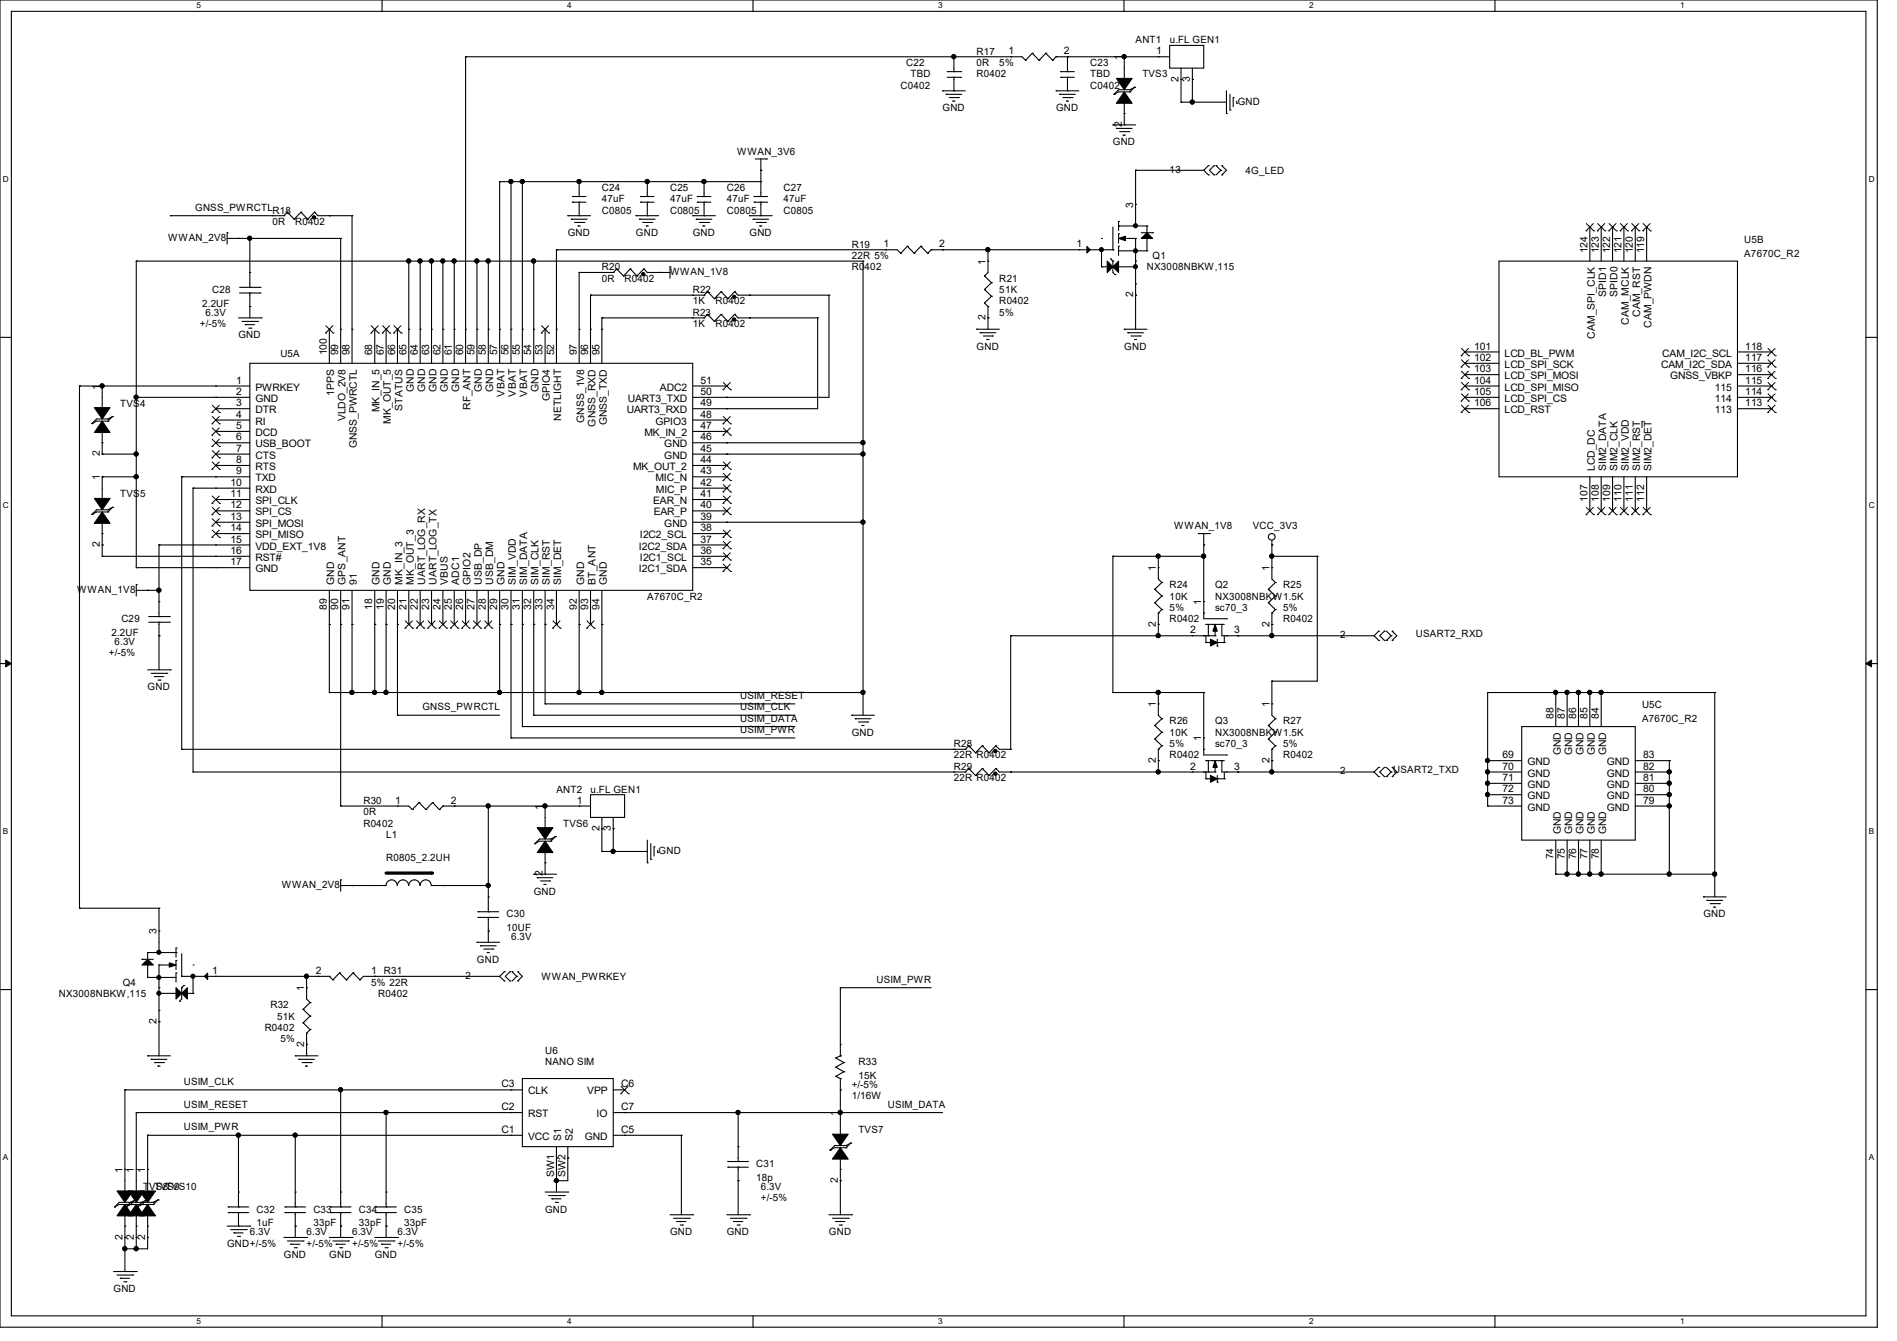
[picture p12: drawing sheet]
<svg xmlns="http://www.w3.org/2000/svg" width="297mm" height="210mm" viewBox="0 0 297 210" stroke-linecap="round" stroke-linejoin="round" font-family="sans-serif">
<defs><g id="words">
<g font-size="1.6">
<text x="141.9" y="10.3">C22</text>
<text x="152.9" y="8.6">R17</text>
<text x="152.9" y="10.3">0R</text>
<text x="156.5" y="10.3">5%</text>
<text x="157.9" y="8.5">1</text>
<text x="166.6" y="8.5">2</text>
<text x="170.7" y="10.3">C23</text>
<text x="175.6" y="9.4" transform="rotate(-90 175.6 9.4)">1</text>
<text x="177.8" y="6.8">ANT1</text>
<text x="181" y="8.5">1</text>
<text x="183.1" y="6.8">u.FL GEN1</text>
<text x="141" y="13.9">C0402</text>
<text x="142.6" y="12.1">TBD</text>
<text x="147.6" y="17.4">GND</text>
<text x="152.9" y="12.1">R0402</text>
<text x="165.4" y="17.4">GND</text>
<text x="170.7" y="12.1">TBD</text>
<text x="170.7" y="13.9">C0402</text>
<text x="178.9" y="12.1">TVS3</text>
<text x="184.5" y="12.8" transform="rotate(-90 184.5 12.8)">2</text>
<text x="186.3" y="12.8" transform="rotate(-90 186.3 12.8)">3</text>
<text x="193.8" y="16.4">GND</text>
<text x="174.2" y="22.8">GND</text>
<text x="175.6" y="19.9" transform="rotate(-90 175.6 19.9)">2</text>
<text x="94.2" y="29.9">C24</text>
<text x="104.9" y="29.9">C25</text>
<text x="113.8" y="29.9">C26</text>
<text x="115.4" y="24.2">WWAN_3V6</text>
<text x="122.7" y="29.9">C27</text>
<text x="183.1" y="27.1">13</text>
<text x="195" y="27.2">4G_LED</text>
<text x="30.6" y="33">GNSS_PWRCTL</text>
<text x="42.7" y="33.4">R18</text>
<text x="42.7" y="35.2">0R</text>
<text x="46.2" y="35.2">R0402</text>
<text x="94.2" y="31.7">47uF</text>
<text x="94.2" y="33.4">C0805</text>
<text x="104.9" y="31.7">47uF</text>
<text x="104.9" y="33.4">C0805</text>
<text x="113.8" y="31.7">47uF</text>
<text x="113.8" y="33.4">C0805</text>
<text x="122.7" y="31.7">47uF</text>
<text x="122.7" y="33.4">C0805</text>
<text x="177.4" y="32.6" transform="rotate(-90 177.4 32.6)">3</text>
<text x="26.3" y="37.7">WWAN_2V8</text>
<text x="88.9" y="37">GND</text>
<text x="99.6" y="37">GND</text>
<text x="108.5" y="37">GND</text>
<text x="117.3" y="37">GND</text>
<text x="133.3" y="38.8">R19</text>
<text x="133.3" y="40.6">22R 5%</text>
<text x="138.3" y="38.7">1</text>
<text x="147" y="38.7">2</text>
<text x="154.3" y="41.4" transform="rotate(-90 154.3 41.4)">1</text>
<text x="168.6" y="38.7">1</text>
<text x="180.5" y="40.6">Q1</text>
<text x="248.5" y="39.7" transform="rotate(-90 248.5 39.7)">124</text>
<text x="250.3" y="39.7" transform="rotate(-90 250.3 39.7)">123</text>
<text x="252.1" y="39.7" transform="rotate(-90 252.1 39.7)">122</text>
<text x="253.9" y="39.7" transform="rotate(-90 253.9 39.7)">121</text>
<text x="255.7" y="39.7" transform="rotate(-90 255.7 39.7)">120</text>
<text x="257.4" y="39.7" transform="rotate(-90 257.4 39.7)">119</text>
<text x="273.1" y="38.1">U5B</text>
<text x="273.1" y="40.2">A7670C_R2</text>
<text x="33.2" y="45.9">C28</text>
<text x="94.2" y="42.3">R20</text>
<text x="94.2" y="44.1">0R</text>
<text x="97.8" y="44.1">R0402</text>
<text x="104.9" y="43.1">WWAN_1V8</text>
<text x="108.5" y="45.9">R22</text>
<text x="108.5" y="47.7">1K</text>
<text x="112" y="47.7">R0402</text>
<text x="133.3" y="42.3">R0402</text>
<text x="156.5" y="44.1">R21</text>
<text x="156.5" y="45.9">51K</text>
<text x="156.5" y="47.7">R0402</text>
<text x="177.4" y="46.6" transform="rotate(-90 177.4 46.6)">2</text>
<text x="179.6" y="42.3">NX3008NBKW,115</text>
<text x="251.5" y="46.5" transform="rotate(-90 251.5 46.5)">SPID1</text>
<text x="253.2" y="46.5" transform="rotate(-90 253.2 46.5)">SPID0</text>
<text x="31.3" y="51.2">+/-5%</text>
<text x="31.7" y="48">2.2UF</text>
<text x="32.2" y="49.4">6.3V</text>
<text x="37.3" y="53">GND</text>
<text x="108.5" y="49.4">R23</text>
<text x="108.5" y="51.2">1K</text>
<text x="112" y="51.2">R0402</text>
<text x="154.3" y="50.1" transform="rotate(-90 154.3 50.1)">2</text>
<text x="156.5" y="49.4">5%</text>
<text x="249.7" y="53" transform="rotate(-90 249.7 53)">CAM_SPI_CLK</text>
<text x="255" y="50.8" transform="rotate(-90 255 50.8)">CAM_MCLK</text>
<text x="256.8" y="49.6" transform="rotate(-90 256.8 49.6)">CAM_RST</text>
<text x="258.6" y="51.3" transform="rotate(-90 258.6 51.3)">CAM_PWDN</text>
<text x="43.9" y="55.8">U5A</text>
<text x="51.2" y="55.7" transform="rotate(-90 51.2 55.7)">100</text>
<text x="53" y="55.7" transform="rotate(-90 53 55.7)">99</text>
<text x="54.7" y="55.7" transform="rotate(-90 54.7 55.7)">98</text>
<text x="58.3" y="55.7" transform="rotate(-90 58.3 55.7)">68</text>
<text x="60.1" y="55.7" transform="rotate(-90 60.1 55.7)">67</text>
<text x="61.8" y="55.7" transform="rotate(-90 61.8 55.7)">66</text>
<text x="63.6" y="55.7" transform="rotate(-90 63.6 55.7)">65</text>
<text x="65.4" y="55.7" transform="rotate(-90 65.4 55.7)">64</text>
<text x="67.2" y="55.7" transform="rotate(-90 67.2 55.7)">63</text>
<text x="69" y="55.7" transform="rotate(-90 69 55.7)">62</text>
<text x="70.7" y="55.7" transform="rotate(-90 70.7 55.7)">61</text>
<text x="72.5" y="55.7" transform="rotate(-90 72.5 55.7)">60</text>
<text x="74.3" y="55.7" transform="rotate(-90 74.3 55.7)">59</text>
<text x="76.1" y="55.7" transform="rotate(-90 76.1 55.7)">58</text>
<text x="77.9" y="55.7" transform="rotate(-90 77.9 55.7)">57</text>
<text x="79.6" y="55.7" transform="rotate(-90 79.6 55.7)">56</text>
<text x="81.4" y="55.7" transform="rotate(-90 81.4 55.7)">55</text>
<text x="83.2" y="55.7" transform="rotate(-90 83.2 55.7)">54</text>
<text x="85" y="55.7" transform="rotate(-90 85 55.7)">53</text>
<text x="86.7" y="55.7" transform="rotate(-90 86.7 55.7)">52</text>
<text x="90.3" y="55.7" transform="rotate(-90 90.3 55.7)">97</text>
<text x="92.1" y="55.7" transform="rotate(-90 92.1 55.7)">96</text>
<text x="93.9" y="55.7" transform="rotate(-90 93.9 55.7)">95</text>
<text x="152.9" y="54.8">GND</text>
<text x="176" y="54.8">GND</text>
<text x="230.8" y="54.7">101</text>
<text x="230.8" y="56.5">102</text>
<text x="230.8" y="58.3">103</text>
<text x="235.6" y="55.8">LCD_BL_PWM</text>
<text x="235.6" y="57.6">LCD_SPI_SCK</text>
<text x="235.6" y="59.4">LCD_SPI_MOSI</text>
<text x="260.1" y="57.6">CAM_I2C_SDA</text>
<text x="260.3" y="55.8">CAM_I2C_SCL</text>
<text x="261.5" y="59.4">GNSS_VBKP</text>
<text x="273.3" y="58.3">116</text>
<text x="273.3" y="56.5">117</text>
<text x="273.3" y="54.7">118</text>
<text x="15.6" y="61" transform="rotate(-90 15.6 61)">1</text>
<text x="18.8" y="63.7">TVS4</text>
<text x="37" y="60.1">1</text>
<text x="37" y="61.8">2</text>
<text x="37" y="63.6">3</text>
<text x="37" y="65.4">4</text>
<text x="40" y="61.2">PWRKEY</text>
<text x="40" y="63">GND</text>
<text x="40" y="64.7">DTR</text>
<text x="52.3" y="62" transform="rotate(-90 52.3 62)">1PPS</text>
<text x="54.1" y="66" transform="rotate(-90 54.1 66)">VLDO_2V8</text>
<text x="59.4" y="64.6" transform="rotate(-90 59.4 64.6)">MK_IN_5</text>
<text x="63" y="64.3" transform="rotate(-90 63 64.3)">STATUS</text>
<text x="64.8" y="61.4" transform="rotate(-90 64.8 61.4)">GND</text>
<text x="66.5" y="61.4" transform="rotate(-90 66.5 61.4)">GND</text>
<text x="68.3" y="61.4" transform="rotate(-90 68.3 61.4)">GND</text>
<text x="70.1" y="61.4" transform="rotate(-90 70.1 61.4)">GND</text>
<text x="71.9" y="61.4" transform="rotate(-90 71.9 61.4)">GND</text>
<text x="73.7" y="64.2" transform="rotate(-90 73.7 64.2)">RF_ANT</text>
<text x="75.4" y="61.4" transform="rotate(-90 75.4 61.4)">GND</text>
<text x="77.2" y="61.4" transform="rotate(-90 77.2 61.4)">GND</text>
<text x="79" y="62.1" transform="rotate(-90 79 62.1)">VBAT</text>
<text x="80.8" y="62.1" transform="rotate(-90 80.8 62.1)">VBAT</text>
<text x="82.6" y="62.1" transform="rotate(-90 82.6 62.1)">VBAT</text>
<text x="84.3" y="61.4" transform="rotate(-90 84.3 61.4)">GND</text>
<text x="86.1" y="62.8" transform="rotate(-90 86.1 62.8)">GPIO4</text>
<text x="87.9" y="65.9" transform="rotate(-90 87.9 65.9)">NETLIGHT</text>
<text x="98.1" y="64.7">UART3_RXD</text>
<text x="98.3" y="63">UART3_TXD</text>
<text x="103.3" y="61.2">ADC2</text>
<text x="109.7" y="65.4">48</text>
<text x="109.7" y="63.6">49</text>
<text x="109.7" y="61.8">50</text>
<text x="109.7" y="60.1">51</text>
<text x="230.8" y="60.1">104</text>
<text x="230.8" y="61.8">105</text>
<text x="230.8" y="63.6">106</text>
<text x="235.6" y="61.2">LCD_SPI_MISO</text>
<text x="235.6" y="63">LCD_SPI_CS</text>
<text x="235.6" y="64.7">LCD_RST</text>
<text x="268.5" y="64.7">113</text>
<text x="268.5" y="63">114</text>
<text x="268.5" y="61.2">115</text>
<text x="273.3" y="63.6">113</text>
<text x="273.3" y="61.8">114</text>
<text x="273.3" y="60.1">115</text>
<text x="15.6" y="71.5" transform="rotate(-90 15.6 71.5)">2</text>
<text x="37" y="67.2">5</text>
<text x="37" y="69">6</text>
<text x="37" y="70.7">7</text>
<text x="40" y="66.5">RI</text>
<text x="40" y="68.3">DCD</text>
<text x="40" y="70.1">USB_BOOT</text>
<text x="40" y="71.8">CTS</text>
<text x="55.9" y="70.2" transform="rotate(-90 55.9 70.2)">GNSS_PWRCTL</text>
<text x="61.2" y="66.4" transform="rotate(-90 61.2 66.4)">MK_OUT_5</text>
<text x="91.4" y="66.2" transform="rotate(-90 91.4 66.2)">GNSS_1V8</text>
<text x="93.2" y="66.8" transform="rotate(-90 93.2 66.8)">GNSS_RXD</text>
<text x="95" y="66.6" transform="rotate(-90 95 66.6)">GNSS_TXD</text>
<text x="100.9" y="68.3">MK_IN_2</text>
<text x="102.6" y="66.5">GPIO3</text>
<text x="104" y="71.8">GND</text>
<text x="104" y="70.1">GND</text>
<text x="109.7" y="70.7">45</text>
<text x="109.7" y="69">46</text>
<text x="109.7" y="67.2">47</text>
<text x="15.6" y="75.2" transform="rotate(-90 15.6 75.2)">1</text>
<text x="18.8" y="77.9">TVS5</text>
<text x="36.1" y="76.1">10</text>
<text x="36.1" y="77.9">11</text>
<text x="37" y="72.5">8</text>
<text x="37" y="74.3">9</text>
<text x="40" y="73.6">RTS</text>
<text x="40" y="75.4">TXD</text>
<text x="40" y="77.2">RXD</text>
<text x="99.1" y="73.6">MK_OUT_2</text>
<text x="102.6" y="75.4">MIC_N</text>
<text x="102.7" y="77.2">MIC_P</text>
<text x="109.7" y="77.9">41</text>
<text x="109.7" y="76.1">42</text>
<text x="109.7" y="74.3">43</text>
<text x="109.7" y="72.5">44</text>
<text x="249.7" y="73.8" transform="rotate(-90 249.7 73.8)">LCD_DC</text>
<text x="251.5" y="73.8" transform="rotate(-90 251.5 73.8)">SIM2_DATA</text>
<text x="253.2" y="73.8" transform="rotate(-90 253.2 73.8)">SIM2_CLK</text>
<text x="255" y="73.8" transform="rotate(-90 255 73.8)">SIM2_VDD</text>
<text x="256.8" y="73.8" transform="rotate(-90 256.8 73.8)">SIM2_RST</text>
<text x="258.6" y="73.8" transform="rotate(-90 258.6 73.8)">SIM2_DET</text>
<text x="36.1" y="79.6">12</text>
<text x="36.1" y="81.4">13</text>
<text x="36.1" y="83.2">14</text>
<text x="40" y="79">SPI_CLK</text>
<text x="40" y="80.7">SPI_CS</text>
<text x="40" y="82.5">SPI_MOSI</text>
<text x="102.3" y="79">EAR_N</text>
<text x="102.4" y="80.7">EAR_P</text>
<text x="104" y="82.5">GND</text>
<text x="109.7" y="83.2">38</text>
<text x="109.7" y="81.4">39</text>
<text x="109.7" y="79.6">40</text>
<text x="183.9" y="82.9">WWAN_1V8</text>
<text x="196.1" y="82.9">VCC_3V3</text>
<text x="248.5" y="78.6" transform="rotate(-90 248.5 78.6)">107</text>
<text x="250.3" y="78.6" transform="rotate(-90 250.3 78.6)">108</text>
<text x="252.1" y="78.6" transform="rotate(-90 252.1 78.6)">109</text>
<text x="253.9" y="78.6" transform="rotate(-90 253.9 78.6)">110</text>
<text x="255.7" y="78.6" transform="rotate(-90 255.7 78.6)">111</text>
<text x="257.4" y="78.6" transform="rotate(-90 257.4 78.6)">112</text>
<text x="15.6" y="85.7" transform="rotate(-90 15.6 85.7)">2</text>
<text x="36.1" y="85">15</text>
<text x="36.1" y="86.7">16</text>
<text x="36.1" y="88.5">17</text>
<text x="40" y="84.3">SPI_MISO</text>
<text x="40" y="86.1">VDD_EXT_1V8</text>
<text x="40" y="87.8">RST#</text>
<text x="40" y="89.6">GND</text>
<text x="100" y="89.6">I2C1_SDA</text>
<text x="100" y="86.1">I2C2_SDA</text>
<text x="100.2" y="87.8">I2C1_SCL</text>
<text x="100.2" y="84.3">I2C2_SCL</text>
<text x="109.7" y="88.5">35</text>
<text x="109.7" y="86.7">36</text>
<text x="109.7" y="85">37</text>
<text x="181" y="89.4" transform="rotate(-90 181 89.4)">1</text>
<text x="198.8" y="89.4" transform="rotate(-90 198.8 89.4)">1</text>
<text x="12.1" y="92.8">WWAN_1V8</text>
<text x="51.2" y="95.5" transform="rotate(-90 51.2 95.5)">89</text>
<text x="52.3" y="91.6" transform="rotate(-90 52.3 91.6)">GND</text>
<text x="53" y="95.5" transform="rotate(-90 53 95.5)">90</text>
<text x="54.1" y="91.6" transform="rotate(-90 54.1 91.6)">GPS_ANT</text>
<text x="54.7" y="95.5" transform="rotate(-90 54.7 95.5)">91</text>
<text x="55.9" y="91.6" transform="rotate(-90 55.9 91.6)">91</text>
<text x="58.3" y="95.5" transform="rotate(-90 58.3 95.5)">18</text>
<text x="59.4" y="91.6" transform="rotate(-90 59.4 91.6)">GND</text>
<text x="60.1" y="95.5" transform="rotate(-90 60.1 95.5)">19</text>
<text x="61.2" y="91.6" transform="rotate(-90 61.2 91.6)">GND</text>
<text x="61.8" y="95.5" transform="rotate(-90 61.8 95.5)">20</text>
<text x="63" y="91.6" transform="rotate(-90 63 91.6)">MK_IN_3</text>
<text x="63.6" y="95.5" transform="rotate(-90 63.6 95.5)">21</text>
<text x="64.8" y="91.6" transform="rotate(-90 64.8 91.6)">MK_OUT_3</text>
<text x="65.4" y="95.5" transform="rotate(-90 65.4 95.5)">22</text>
<text x="66.5" y="91.6" transform="rotate(-90 66.5 91.6)">UART_LOG_RX</text>
<text x="67.2" y="95.5" transform="rotate(-90 67.2 95.5)">23</text>
<text x="68.3" y="91.6" transform="rotate(-90 68.3 91.6)">UART_LOG_TX</text>
<text x="69" y="95.5" transform="rotate(-90 69 95.5)">24</text>
<text x="70.1" y="91.6" transform="rotate(-90 70.1 91.6)">VBUS</text>
<text x="70.7" y="95.5" transform="rotate(-90 70.7 95.5)">25</text>
<text x="71.9" y="91.6" transform="rotate(-90 71.9 91.6)">ADC1</text>
<text x="72.5" y="95.5" transform="rotate(-90 72.5 95.5)">26</text>
<text x="73.7" y="91.6" transform="rotate(-90 73.7 91.6)">GPIO2</text>
<text x="74.3" y="95.5" transform="rotate(-90 74.3 95.5)">27</text>
<text x="75.4" y="91.6" transform="rotate(-90 75.4 91.6)">USB_DP</text>
<text x="76.1" y="95.5" transform="rotate(-90 76.1 95.5)">28</text>
<text x="77.2" y="91.6" transform="rotate(-90 77.2 91.6)">USB_DM</text>
<text x="77.9" y="95.5" transform="rotate(-90 77.9 95.5)">29</text>
<text x="79" y="91.6" transform="rotate(-90 79 91.6)">GND</text>
<text x="79.6" y="95.5" transform="rotate(-90 79.6 95.5)">30</text>
<text x="80.8" y="91.6" transform="rotate(-90 80.8 91.6)">SIM_VDD</text>
<text x="81.4" y="95.5" transform="rotate(-90 81.4 95.5)">31</text>
<text x="82.6" y="91.6" transform="rotate(-90 82.6 91.6)">SIM_DATA</text>
<text x="83.2" y="95.5" transform="rotate(-90 83.2 95.5)">32</text>
<text x="84.3" y="91.6" transform="rotate(-90 84.3 91.6)">SIM_CLK</text>
<text x="85" y="95.5" transform="rotate(-90 85 95.5)">33</text>
<text x="86.1" y="91.6" transform="rotate(-90 86.1 91.6)">SIM_RST</text>
<text x="86.7" y="95.5" transform="rotate(-90 86.7 95.5)">34</text>
<text x="87.9" y="91.6" transform="rotate(-90 87.9 91.6)">SIM_DET</text>
<text x="90.3" y="95.5" transform="rotate(-90 90.3 95.5)">92</text>
<text x="91.4" y="91.6" transform="rotate(-90 91.4 91.6)">GND</text>
<text x="92.1" y="95.5" transform="rotate(-90 92.1 95.5)">93</text>
<text x="93.2" y="91.6" transform="rotate(-90 93.2 91.6)">BT_ANT</text>
<text x="93.9" y="95.5" transform="rotate(-90 93.9 95.5)">94</text>
<text x="95" y="91.6" transform="rotate(-90 95 91.6)">GND</text>
<text x="101.3" y="93.9">A7670C_R2</text>
<text x="183.1" y="92.1">R24</text>
<text x="183.1" y="93.9">10K</text>
<text x="183.1" y="95.7">5%</text>
<text x="188.1" y="94.8" transform="rotate(-90 188.1 94.8)">1</text>
<text x="190.2" y="92.1">Q2</text>
<text x="190.2" y="93.9">NX3008NBKW1.5K</text>
<text x="190.2" y="95.7">sc70_3</text>
<text x="200.9" y="92.1">R25</text>
<text x="200.9" y="95.7">5%</text>
<text x="17.4" y="99.6">2.2UF</text>
<text x="17.9" y="101">6.3V</text>
<text x="19" y="97.4">C29</text>
<text x="181" y="98.1" transform="rotate(-90 181 98.1)">2</text>
<text x="183.1" y="97.4">R0402</text>
<text x="186.3" y="99.2">2</text>
<text x="193.2" y="99.2">3</text>
<text x="198.8" y="98.1" transform="rotate(-90 198.8 98.1)">2</text>
<text x="200.9" y="97.4">R0402</text>
<text x="209.8" y="99.9">2</text>
<text x="221.7" y="99.8">USART2_RXD</text>
<text x="17.1" y="102.8">+/-5%</text>
<text x="23.1" y="108.1">GND</text>
<text x="66.1" y="111.2">GNSS_PWRCTL</text>
<text x="115.9" y="109.5">USIM_RESET</text>
<text x="115.9" y="111.2">USIM_CLK</text>
<text x="115.9" y="113">USIM_DATA</text>
<text x="181" y="110.8" transform="rotate(-90 181 110.8)">1</text>
<text x="183.1" y="113.5">R26</text>
<text x="190.2" y="113.5">Q3</text>
<text x="198.8" y="110.8" transform="rotate(-90 198.8 110.8)">1</text>
<text x="200.9" y="113.5">R27</text>
<text x="243.2" y="112.6" transform="rotate(-90 243.2 112.6)">88</text>
<text x="245" y="112.6" transform="rotate(-90 245 112.6)">87</text>
<text x="246.8" y="112.6" transform="rotate(-90 246.8 112.6)">86</text>
<text x="248.5" y="112.6" transform="rotate(-90 248.5 112.6)">85</text>
<text x="250.3" y="112.6" transform="rotate(-90 250.3 112.6)">84</text>
<text x="257.1" y="111">U5C</text>
<text x="257.1" y="113.1">A7670C_R2</text>
<text x="115.9" y="114.8">USIM_PWR</text>
<text x="133.3" y="115.2">GND</text>
<text x="149.4" y="117">R28</text>
<text x="149.4" y="118.8">22R R0402</text>
<text x="181" y="119.5" transform="rotate(-90 181 119.5)">2</text>
<text x="183.1" y="115.2">10K</text>
<text x="183.1" y="118.8">R0402</text>
<text x="183.1" y="117">5%</text>
<text x="188.1" y="116.1" transform="rotate(-90 188.1 116.1)">1</text>
<text x="190.2" y="115.2">NX3008NBKW1.5K</text>
<text x="190.2" y="117">sc70_3</text>
<text x="198.8" y="119.5" transform="rotate(-90 198.8 119.5)">2</text>
<text x="200.9" y="118.8">R0402</text>
<text x="200.9" y="117">5%</text>
<text x="235.2" y="118.7">69</text>
<text x="239.1" y="119.8">GND</text>
<text x="244.4" y="118.3" transform="rotate(-90 244.4 118.3)">GND</text>
<text x="246.1" y="118.3" transform="rotate(-90 246.1 118.3)">GND</text>
<text x="247.9" y="118.3" transform="rotate(-90 247.9 118.3)">GND</text>
<text x="249.7" y="118.3" transform="rotate(-90 249.7 118.3)">GND</text>
<text x="251.5" y="118.3" transform="rotate(-90 251.5 118.3)">GND</text>
<text x="251.6" y="119.8">GND</text>
<text x="257.3" y="118.7">83</text>
<text x="56.9" y="125.9">R30</text>
<text x="61.9" y="125.9">1</text>
<text x="70.6" y="125.9">2</text>
<text x="87.1" y="124.1">ANT2</text>
<text x="90.3" y="125.9">1</text>
<text x="92.5" y="124.1">u.FL GEN1</text>
<text x="149.4" y="120.6">R29</text>
<text x="149.4" y="122.3">22R R0402</text>
<text x="186.3" y="120.5">2</text>
<text x="193.2" y="120.5">3</text>
<text x="209.8" y="121.3">2</text>
<text x="218.1" y="121.1">USART2_TXD</text>
<text x="235.2" y="120.5">70</text>
<text x="235.2" y="122.3">71</text>
<text x="235.2" y="124.1">72</text>
<text x="235.2" y="125.9">73</text>
<text x="239.1" y="121.6">GND</text>
<text x="239.1" y="123.4">GND</text>
<text x="239.1" y="125.2">GND</text>
<text x="251.6" y="125.2">GND</text>
<text x="251.6" y="123.4">GND</text>
<text x="251.6" y="121.6">GND</text>
<text x="257.3" y="125.9">79</text>
<text x="257.3" y="124.1">80</text>
<text x="257.3" y="122.3">81</text>
<text x="257.3" y="120.5">82</text>
<text x="56.9" y="127.7">0R</text>
<text x="56.9" y="129.5">R0402</text>
<text x="60.5" y="131.2">L1</text>
<text x="85" y="126.8" transform="rotate(-90 85 126.8)">1</text>
<text x="88.2" y="129.5">TVS6</text>
<text x="93.9" y="130.1" transform="rotate(-90 93.9 130.1)">2</text>
<text x="95.6" y="130.1" transform="rotate(-90 95.6 130.1)">3</text>
<text x="239.1" y="127">GND</text>
<text x="244.4" y="130.7" transform="rotate(-90 244.4 130.7)">GND</text>
<text x="246.1" y="130.7" transform="rotate(-90 246.1 130.7)">GND</text>
<text x="247.9" y="130.7" transform="rotate(-90 247.9 130.7)">GND</text>
<text x="249.7" y="130.7" transform="rotate(-90 249.7 130.7)">GND</text>
<text x="251.5" y="130.7" transform="rotate(-90 251.5 130.7)">GND</text>
<text x="251.6" y="127">GND</text>
<text x="60.5" y="134.8">R0805_2.2UH</text>
<text x="85" y="137.2" transform="rotate(-90 85 137.2)">2</text>
<text x="103.1" y="133.7">GND</text>
<text x="243.2" y="134.6" transform="rotate(-90 243.2 134.6)">74</text>
<text x="245" y="134.6" transform="rotate(-90 245 134.6)">75</text>
<text x="246.8" y="134.6" transform="rotate(-90 246.8 134.6)">76</text>
<text x="248.5" y="134.6" transform="rotate(-90 248.5 134.6)">77</text>
<text x="250.3" y="134.6" transform="rotate(-90 250.3 134.6)">78</text>
<text x="44.1" y="139.1">WWAN_2V8</text>
<text x="79.3" y="143.7">C30</text>
<text x="83.6" y="140.1">GND</text>
<text x="266.7" y="143.7">GND</text>
<text x="24.5" y="146.3" transform="rotate(-90 24.5 146.3)">3</text>
<text x="79.3" y="145.8">10UF</text>
<text x="80" y="147.2">6.3V</text>
<text x="19.2" y="154.3">Q4</text>
<text x="33.2" y="152.5">1</text>
<text x="47.6" y="155.2" transform="rotate(-90 47.6 155.2)">1</text>
<text x="49.4" y="152.5">2</text>
<text x="58.1" y="152.5">1 R31</text>
<text x="58.1" y="154.3">5% 22R</text>
<text x="72.9" y="153.3">2</text>
<text x="74.7" y="150.8">GND</text>
<text x="84.8" y="153.5">WWAN_PWRKEY</text>
<text x="137.2" y="153.9">USIM_PWR</text>
<text x="9.2" y="156.1">NX3008NBKW,115</text>
<text x="24.5" y="160.4" transform="rotate(-90 24.5 160.4)">2</text>
<text x="41.4" y="161.5">R0402</text>
<text x="42.3" y="157.9">R32</text>
<text x="43.4" y="159.7">51K</text>
<text x="59.2" y="156.1">R0402</text>
<text x="43.9" y="163.2">5%</text>
<text x="47.6" y="163.9" transform="rotate(-90 47.6 163.9)">2</text>
<text x="85.3" y="165">U6</text>
<text x="85.3" y="166.8">NANO SIM</text>
<text x="134.4" y="166.8">R33</text>
<text x="28.8" y="169.9">USIM_CLK</text>
<text x="28.8" y="173.5">USIM_RESET</text>
<text x="78.5" y="170.3">C3</text>
<text x="78.5" y="173.9">C2</text>
<text x="82.7" y="171.4">CLK</text>
<text x="91.9" y="171.4">VPP</text>
<text x="97.2" y="170.3">C6</text>
<text x="97.2" y="173.9">C7</text>
<text x="133.3" y="170.3">+/-5%</text>
<text x="133.3" y="172.1">1/16W</text>
<text x="134.4" y="168.9">15K</text>
<text x="139" y="173.5">USIM_DATA</text>
<text x="28.8" y="177">USIM_PWR</text>
<text x="78.5" y="177.4">C1</text>
<text x="82.7" y="175">RST</text>
<text x="82.7" y="178.5">VCC</text>
<text x="87.9" y="178.7" transform="rotate(-90 87.9 178.7)">S1</text>
<text x="89.7" y="178.7" transform="rotate(-90 89.7 178.7)">S2</text>
<text x="91.6" y="178.5">GND</text>
<text x="93.4" y="175">IO</text>
<text x="97.2" y="177.4">C5</text>
<text x="131.2" y="174.8" transform="rotate(-90 131.2 174.8)">1</text>
<text x="134.4" y="177.5">TVS7</text>
<text x="19.2" y="183.7" transform="rotate(-90 19.2 183.7)">1</text>
<text x="21" y="183.7" transform="rotate(-90 21 183.7)">1</text>
<text x="22.7" y="183.7" transform="rotate(-90 22.7 183.7)">1</text>
<text x="86.7" y="184.3" transform="rotate(-90 86.7 184.3)">SW1</text>
<text x="88.5" y="184.3" transform="rotate(-90 88.5 184.3)">SW2</text>
<text x="118.4" y="182.8">C31</text>
<text x="118.4" y="184.9">18p</text>
<text x="131.2" y="185.2" transform="rotate(-90 131.2 185.2)">2</text>
<text x="22.4" y="186.3">TVS8TVS10</text>
<text x="24.2" y="186.3">TVS9</text>
<text x="40.2" y="189.9">C32</text>
<text x="49.1" y="189.9">C33</text>
<text x="56.2" y="189.9">C34</text>
<text x="63.3" y="189.9">C35</text>
<text x="85.3" y="189.9">GND</text>
<text x="119.1" y="186.3">6.3V</text>
<text x="119.1" y="188.1">+/-5%</text>
<text x="19.2" y="194.1" transform="rotate(-90 19.2 194.1)">2</text>
<text x="21" y="194.1" transform="rotate(-90 21 194.1)">2</text>
<text x="22.7" y="194.1" transform="rotate(-90 22.7 194.1)">2</text>
<text x="35.6" y="195.2">GND+/-5%</text>
<text x="39.1" y="193.5">6.3V</text>
<text x="40.2" y="192">1uF</text>
<text x="44.4" y="197">GND</text>
<text x="48" y="193.5">6.3V</text>
<text x="48" y="195.2">+/-5%</text>
<text x="49.1" y="192">33pF</text>
<text x="51.6" y="197">GND</text>
<text x="55.1" y="193.5">6.3V</text>
<text x="55.1" y="195.2">+/-5%</text>
<text x="56.2" y="192">33pF</text>
<text x="58.7" y="197">GND</text>
<text x="62.2" y="193.5">6.3V</text>
<text x="62.2" y="195.2">+/-5%</text>
<text x="63.3" y="192">33pF</text>
<text x="104.9" y="193.5">GND</text>
<text x="113.8" y="193.5">GND</text>
<text x="129.8" y="193.5">GND</text>
<text x="17.8" y="202.3">GND</text>
</g>
<g font-size="1.3">
<text x="30.8" y="1.3">5</text>
<text x="88.8" y="1.3">4</text>
<text x="146.9" y="1.3">3</text>
<text x="205" y="1.3">2</text>
<text x="263.1" y="1.3">1</text>
<text x=".5" y="28.4">D</text>
<text x="292.6" y="28.4">D</text>
<text x=".5" y="79.5">C</text>
<text x="292.6" y="79.5">C</text>
<text x=".5" y="130.6">B</text>
<text x="292.6" y="130.6">B</text>
<text x=".5" y="181.7">A</text>
<text x="292.6" y="181.7">A</text>
<text x="30.8" y="207.4">5</text>
<text x="88.8" y="207.4">4</text>
<text x="146.9" y="207.4">3</text>
<text x="205" y="207.4">2</text>
<text x="263.1" y="207.4">1</text>
</g>
</g></defs>
<path d="M0 0h293.9v207.9h-293.9zM1.8 1.8h290.3v204.3h-290.3z" fill="none" stroke="#000" stroke-width=".17"/>
<g fill="#fff">
<path d="M30.8 .2h.7v1.4h-.7z"/>
<path d="M30.8 206.2h.7v1.4h-.7z"/>
</g>
<path d="M59.8 0v1.8M59.8 206.1v1.8" fill="none" stroke="#000" stroke-width=".17"/>
<g fill="#fff">
<path d="M88.8 .2h.7v1.4h-.7z"/>
<path d="M88.8 206.2h.7v1.4h-.7z"/>
</g>
<path d="M117.9 0v1.8M117.9 206.1v1.8" fill="none" stroke="#000" stroke-width=".17"/>
<g fill="#fff">
<path d="M146.9 .2h.7v1.4h-.7z"/>
<path d="M146.9 206.2h.7v1.4h-.7z"/>
</g>
<path d="M176 0v1.8M176 206.1v1.8" fill="none" stroke="#000" stroke-width=".17"/>
<g fill="#fff">
<path d="M205 .2h.7v1.4h-.7z"/>
<path d="M205 206.2h.7v1.4h-.7z"/>
</g>
<path d="M234.1 0v1.8M234.1 206.1v1.8" fill="none" stroke="#000" stroke-width=".17"/>
<g fill="#fff">
<path d="M263.1 .2h.6v1.4h-.6z"/>
<path d="M263.1 206.2h.6v1.4h-.6z"/>
<path d="M.5 27.3h.9v1.4h-.9z"/>
<path d="M292.6 27.3h.9v1.4h-.9z"/>
<path d="M.5 78.4h.9v1.4h-.9z"/>
<path d="M292.6 78.4h.9v1.4h-.9z"/>
</g>
<path d="M0 52.8h1.8M292.1 52.8h1.8" fill="none" stroke="#000" stroke-width=".17"/>
<g fill="#fff">
<path d="M.5 129.5h.8v1.4h-.8z"/>
<path d="M292.6 129.5h.8v1.4h-.8z"/>
</g>
<path d="M0 103.9h1.8M292.1 103.9h1.8" fill="none" stroke="#000" stroke-width=".17"/>
<path d="M.9 103.4l.9 .5-.9 .5zM292.1 103.9l.9-.5v1z" fill="#000" stroke="#000" stroke-width=".16"/>
<g fill="#fff">
<path d="M.5 180.5h.8v1.4h-.8z"/>
<path d="M292.6 180.5h.8v1.4h-.8z"/>
</g>
<g fill="none" stroke="#000" stroke-width=".17">
<path d="M72.9 8.9h.1M72.9 8.9h87.1l.6 .5M72.9 8.9v48M147.6 14.2h.1M147.6 14.2h3.5M148.1 14.8h.1M148.1 14.8h2.5M148.3 11.2h2.1M148.3 12.1h2.1M148.6 15.3h1.5M149.2 15.8h.1M149.2 15.8h.3"/>
<path d="M149.4 8.9h.1M149.4 12.1h.1M149.4 11.2h.1M149.4 14.2h.1M149.4 8.9v2.3M149.4 12.1v2.1M150.1 15.3h.1M150.4 11.2h.1M150.4 12.1h.1M158.2 8.9h.1M160.6 9.4h.1M161.6 8.3h.1"/>
<path d="M161.6 8.3l-1 1.1M161.6 8.3l1.1 1.1M162.7 9.4h.1M163.7 8.3h.1M163.7 8.3l-1 1.1M163.7 8.3l1.1 1.1M164.8 9.4h.1M165.4 14.2h.1M165.4 8.9h.1M165.4 8.9h17.7M165.4 14.2h3.5M165.4 8.9l-.6 .5"/>
<path d="M165.9 14.8h.1M165.9 14.8h2.5M166.1 11.2h.1M166.1 12.1h.1M166.1 11.2h2.1M166.1 12.1h2.1M166.4 15.3h1.5M167 15.8h.1M167 15.8h.3M167.1 8.9h.1M167.1 12.1h.1M167.1 11.2h.1"/>
<path d="M167.1 14.2h.1M167.1 8.9v2.3M167.1 12.1v2.1M167.9 15.3h.1M174.2 19.6h.1M174.2 19.6h3.6M174.4 14.8h.1M176 8.9h.1M176 12.4h.1M176 17.8h.1M176 19.6h.1M176 8.9v3.5"/>
<path d="M176 16v3.6M176.9 14.4h.1M176.9 14.1h.1M176.9 14.4h-1.8l-.7 .4M176.9 14.1h-1.8l-.7 .7M177.6 13.7h.1M177.6 13.7l-.7 .7M177.6 13.7l-.7 .4M181.4 8.9h.1M183.1 7.1h5.4v3.6h-5.4zM184.9 12.4h.1M184.9 16h.1"/>
<path d="M184.9 16h7.1M184.9 10.7v5.3M186.7 16h.1M186.7 12.4h.1M186.7 10.7v5.3M192 17.8h.1M192 14.2v3.6M192.6 17.2h.1M192.6 14.8v2.4M193.1 15.3h.1M193.1 15.3v1.4M193.6 16.2h.1"/>
<path d="M193.6 15.8v.4M26.7 33.8h.1M26.7 33.8h17.7M35.6 36.4h.1M35.6 37.3h17.7M35.6 36.4v1.8M37.3 37.3h.1M39.1 37.3h.1M39.1 37.3v7.7M42.7 33.8h.1M44.4 33.8h.1M45 33.2h.1"/>
<path d="M45 33.2l1.1 1.1M45 33.2l-.6 .6M46.1 34.3h.1M47.1 33.2h.1M47.1 33.2l1.1 1.1M47.1 33.2l-1 1.1M48.2 34.3h.1M49.2 33.2h.1M49.2 33.2l.6 .6h5.3M49.2 33.2l-1 1.1M51.6 33.8h.1M53.3 37.3h.1"/>
<path d="M53.3 37.3v19.6M55.1 33.8h.1M55.1 33.8v23.1M78.2 28.4h.1M78.2 28.4h40.9M78.2 28.4v28.5M80 28.4h.1M80 28.4v28.5M81.8 28.4h.1M81.8 28.4v28.5M87.1 39.1h.1M87.1 39.1v17.8"/>
<path d="M87.1 39.1h53.4l.5 .6M88.9 33.8h.1M88.9 33.8h3.6M89.5 34.3h.1M89.5 34.3h2.4M89.6 30.8h.1M89.6 31.7h.1M89.6 30.8h2.1M89.6 31.7h2.1M90 34.8h1.4M90.5 35.4h.1M90.5 35.4h.3"/>
<path d="M90.7 28.4h.1M90.7 31.7h.1M90.7 30.8h.1M90.7 33.8h.1M90.7 28.4v2.4M90.7 31.7v2.1M91.4 34.8h.1M99.6 33.8h.1M99.6 33.8h3.5M100.1 34.3h.1M100.1 34.3h2.5M100.3 30.8h.1"/>
<path d="M100.3 31.7h.1M100.3 30.8h2.1M100.3 31.7h2.1M100.6 34.8h1.5M101.2 35.4h.1M101.2 35.4h.3M101.3 28.4h.1M101.3 31.7h.1M101.3 30.8h.1M101.3 33.8h.1M101.3 28.4v2.4M101.3 31.7v2.1"/>
<path d="M102.1 34.8h.1M108.5 33.8h.1M108.5 33.8h3.5M109 34.3h.1M109 34.3h2.5M109.2 30.8h.1M109.2 31.7h.1M109.2 30.8h2.1M109.2 31.7h2.1M109.5 34.8h1.5M110.1 35.4h.1M110.1 35.4h.3"/>
<path d="M110.2 28.4h.1M110.2 31.7h.1M110.2 30.8h.1M110.2 33.8h.1M110.2 28.4v2.4M110.2 31.7v2.1M111 34.8h.1M117.3 33.8h.1M117.3 33.8h3.6M117.9 34.3h.1M117.9 34.3h2.5M118.1 30.8h.1"/>
<path d="M118.1 31.7h.1M118.1 30.8h2.1M118.1 31.7h2.1M118.2 24.9h1.8M118.4 34.8h1.4M119 35.4h.1M119 35.4h.3M119.1 26.7h.1M119.1 31.7h.1M119.1 30.8h.1M119.1 33.8h.1M119.1 28.4h.1"/>
<path d="M119.1 24.9v5.9M119.1 31.7v2.1M119.8 34.8h.1M120 24.9h.1M138.7 39.1h.1M141 39.7h.1M142.1 38.6h.1M142.1 38.6l-1.1 1.1M142.1 38.6l1 1.1M143.1 39.7h.1M144.2 38.6h.1M144.2 38.6l-1.1 1.1"/>
<path d="M144.2 38.6l1 1.1M145.2 39.7h.1M145.8 39.1h.1M145.8 39.1h28.4M145.8 39.1l-.6 .6M147.6 39.1h.1M154.7 39.1h.1M154.7 39.1v3.6l-.6 .5M168.9 39.1h.1M172.5 37.3h.1M172.5 39.1h.1M172.5 39.1v2.7"/>
<path d="M174.2 39.1h.1M174.2 35.6v3.5M174.8 20.1h.1M174.8 20.1h2.4M175.1 38.6h.1M175.1 36.6h.1M175.1 34.7h.1M175.1 35.4h.1M175.1 35.4h4.5M175.1 34.7v1.4M175.1 36.6v1.5M175.1 38.6v1.4"/>
<path d="M175.1 39.3h4.5M175.3 20.6h1.4M175.9 21.2h.1M175.9 21.2h.3M176 37.3h1.8M176.7 20.6h.1M177.8 26.7h.1M177.8 35.4h.1M177.8 37.3h.1M177.8 32h.1M177.8 26.7v8.7M177.8 37.3v14.3"/>
<path d="M177.8 26.7h10.7M178.7 36.4h1.8M179.6 39.3h.1M179.6 37.3h.1M179.6 35.4h.1M179.6 35.4v1M179.6 37.3v2M180.5 36.4h.1M188.5 26.7l.7 .7M189.2 26h.1M189.2 27.4h.1M189.2 26l-.7 .7"/>
<path d="M190.1 26h.1M190.1 27.4h.1M190.1 26l-.7 .7 .7 .7M190.4 26h.1M190.4 26l.7 .7M191.1 26.7h.1M191.1 26.7l-.7 .7M191.3 27.4h.1M191.3 26h.1M191.3 26l.7 .7-.7 .7M248.9 35.6h.1M248.9 35.6v5.3"/>
<path d="M250.7 35.6h.1M250.7 35.6v5.3M252.5 35.6h.1M252.5 35.6v5.3M254.3 35.6h.1M254.3 35.6v5.3M256 35.6h.1M256 35.6v5.3M257.8 35.6h.1M257.8 35.6v5.3M21.3 40.9h.1M21.3 40.9h113.8"/>
<path d="M21.3 40.9v48M37.3 49.8h3.6M37.5 45h3.2M37.5 45.9h3.2M37.9 50.3h2.4M38.4 50.8h.1M38.4 50.8h1.4M38.9 51.4h.4M39.1 56.9h69.4v35.6h-69.4zM39.1 48h.1M39.1 45.9h.1M39.1 45h.1"/>
<path d="M39.1 42.7h.1M39.1 45.9v3.9M39.3 51.4h.1M40.3 50.3h.1M40.7 45h.1M40.7 45.9h.1M40.9 49.8h.1M51.6 51.6h.1M51.6 51.6v5.3M53.3 51.6h.1M55.1 51.6h.1M58.7 51.6h.1"/>
<path d="M58.7 51.6v5.3M60.5 51.6h.1M60.5 51.6v5.3M62.2 51.6h.1M62.2 51.6v5.3M64 40.9h.1M64 51.6h.1M64 40.9v16M65.8 40.9h.1M65.8 51.6h.1M65.8 40.9v16M67.6 40.9h.1"/>
<path d="M67.6 51.6h.1M67.6 40.9v16M69.3 40.9h.1M69.3 51.6h.1M69.3 40.9v16M71.1 40.9h.1M71.1 51.6h.1M71.1 40.9v16M72.9 51.6h.1M74.7 40.9h.1M74.7 51.6h.1M74.7 40.9v16"/>
<path d="M76.5 40.9h.1M76.5 51.6h.1M76.5 40.9v16M78.2 51.6h.1M80 51.6h.1M81.8 51.6h.1M83.6 40.9h.1M83.6 51.6h.1M83.6 40.9v16M85.3 51.6h.1M85.3 51.6v5.3M87.1 51.6h.1"/>
<path d="M90.7 42.7h.1M90.7 51.6h.1M90.7 42.7v14.2M90.7 42.7h5.3M92.5 46.2h.1M92.5 51.6h.1M92.5 46.2v10.7M92.5 46.2h17.7M94.2 49.8h.1M94.2 51.6h.1M94.2 42.7h.1M94.2 49.8v7.1"/>
<path d="M94.2 49.8h16M96 42.7h.1M96.6 42.1h.1M96.6 42.1l1 1.1M96.6 42.1l-.6 .6M97.6 43.2h.1M98.7 42.1h.1M98.7 42.1l1 1.1M98.7 42.1l-1.1 1.1M99.7 43.2h.1M100.8 42.1h.1M100.8 42.1l.5 .6h3.6"/>
<path d="M100.8 42.1l-1.1 1.1M103.1 42.7h.1M104.9 41.8h.1M104.9 41.8v1.8M108.5 49.8h.1M108.5 46.2h.1M110.2 49.8h.1M110.2 46.2h.1M110.8 49.2h.1M110.8 45.7h.1M110.8 49.2l1 1.1M110.8 49.2l-.6 .6"/>
<path d="M110.8 45.7l1 1.1M110.8 45.7l-.6 .5M111.8 50.3h.1M111.8 46.8h.1M112.9 49.2h.1M112.9 45.7h.1M112.9 49.2l1.1 1.1M112.9 49.2l-1.1 1.1M112.9 45.7l1.1 1.1M112.9 45.7l-1.1 1.1M114 50.3h.1M114 46.8h.1"/>
<path d="M115 49.2h.1M115 45.7h.1M115 45.7l.6 .5h14.2M115 49.2l.6 .6h12.4M115 49.2l-1 1.1M115 45.7l-1 1.1M117.3 46.2h.1M117.3 49.8h.1M128 49.8h.1M128 49.8v14.2h-19.5M129.8 46.2h.1M129.8 46.2v16h-21.3"/>
<path d="M135.1 40.9h.1M135.1 40.9v71.1M152.9 51.6h.1M152.9 51.6h3.6M153.5 52.1h.1M153.5 52.1h2.4M154 52.6h1.4M154.1 43.2h.1M154.1 45.3h.1M154.1 47.5h.1M154.1 43.2l1.1 1.1M154.1 45.3l1.1 1.1"/>
<path d="M154.1 47.5l.6 .5M154.5 53.2h.1M154.5 53.2h.4M154.7 49.8h.1M154.7 48h.1M154.7 40.9h.1M154.7 48v3.6M155.2 44.3h.1M155.2 46.4h.1M155.2 44.3l-1.1 1M155.2 46.4l-1.1 1.1M155.4 52.6h.1"/>
<path d="M172.5 41.8h.1M172.5 41.8h5.3M173.9 40.6h.1M173.9 40.6l.3 .3M174.2 40.9h.1M174.2 40.9v1.8l.4 .3M174.6 43h.1M176 51.6h.1M176 51.6h3.6M176.6 52.1h.1M176.6 52.1h2.4M177.1 52.6h1.4"/>
<path d="M177.6 53.2h.1M177.6 53.2h.4M177.8 46.2h.1M177.8 40.9h.1M177.8 41.8h.1M177.8 44.4h.1M178.5 52.6h.1M229.4 55.1h.1M229.4 56.9h.1M229.4 58.7h.1M229.4 55.1h5.3M229.4 56.9h5.3"/>
<path d="M229.4 58.7h5.3M234.7 40.9h37.3v33.8h-37.3zM272 55.1h5.4M272 56.9h5.4M272 58.7h5.4M277.4 58.7h.1M277.4 56.9h.1M277.4 55.1h.1M12.4 60.5h.1M12.4 60.5v81.7M12.4 60.5h26.7M14.4 66.3h.1"/>
<path d="M16 60.5h.1M16 71.1h.1M16 74.7h.1M16 64h.1M16 69.3h.1M16 78.2h.1M16 71.1h5.3M16 74.7h5.3M16 60.5v3.5M16 67.6v3.5M16 74.7v3.5M16.9 66h.1"/>
<path d="M16.9 65.6h.1M16.9 79.8h.1M16.9 66h-1.8l-.7 .3M16.9 65.6h-1.8l-.7 .7M16.9 79.8h-1.8l-.7 .8M17.6 65.2h.1M17.6 79.5h.1M17.6 65.2l-.7 .8M17.6 65.2l-.7 .4M17.6 79.5l-.7 .7M17.6 79.5l-.7 .3M21.3 62.2h.1"/>
<path d="M21.3 71.1h.1M21.3 74.7h.1M21.3 62.2h17.8M28.4 74.7h.1M28.4 74.7h10.7M28.4 74.7v42.6M30.2 76.5h.1M30.2 76.5v44.4M30.2 76.5h8.9M33.8 60.5h.1M33.8 62.2h.1M33.8 64h.1"/>
<path d="M33.8 65.8h.1M33.8 67.6h.1M33.8 69.3h.1M33.8 71.1h.1M33.8 72.9h.1M33.8 74.7h.1M33.8 76.5h.1M33.8 78.2h.1M33.8 69.3h5.3M33.8 71.1h5.3M33.8 64h5.3M33.8 65.8h5.3"/>
<path d="M33.8 67.6h5.3M33.8 72.9h5.3M33.8 78.2h5.3M108.5 69.3h26.6M108.5 60.5h5.3M108.5 71.1h26.6M108.5 74.7h5.3M108.5 76.5h5.3M108.5 65.8h5.3M108.5 67.6h5.3M108.5 72.9h5.3M108.5 78.2h5.3"/>
<path d="M113.8 69.3h.1M113.8 71.1h.1M113.8 62.2h.1M113.8 64h.1M113.8 78.2h.1M113.8 76.5h.1M113.8 74.7h.1M113.8 72.9h.1M113.8 67.6h.1M113.8 65.8h.1M113.8 60.5h.1M135.1 69.3h.1"/>
<path d="M135.1 71.1h.1M229.4 60.5h.1M229.4 62.2h.1M229.4 64h.1M229.4 60.5h5.3M229.4 62.2h5.3M229.4 64h5.3M248.9 74.7v5.3M250.7 74.7v5.3M252.5 74.7v5.3M254.3 74.7v5.3M256 74.7v5.3"/>
<path d="M257.8 74.7v5.3M272 60.5h5.4M272 62.2h5.4M272 64h5.4M277.4 64h.1M277.4 62.2h.1M277.4 60.5h.1M14.4 80.6h.1M16 87.1h.1M16 85.3h.1M16 83.6h.1M16 87.1h23.1"/>
<path d="M16 81.8v5.3M16.9 80.2h.1M16.9 80.2h-1.8l-.7 .4M21.3 88.9h.1M21.3 91.6h.1M21.3 91.6v1.7M21.3 92.5h3.6M21.3 88.9h17.8M23.1 92.5h.1M23.3 96.6h3.2M23.3 97.5h3.2M24.9 92.5h.1"/>
<path d="M24.9 85.3h.1M24.9 99.6h.1M24.9 97.5h.1M24.9 96.6h.1M24.9 94.2h.1M24.9 85.3v11.3M24.9 97.5v7.4M24.9 85.3h14.2M26.5 96.6h.1M26.5 97.5h.1M33.8 80h.1M33.8 81.8h.1"/>
<path d="M33.8 83.6h.1M33.8 85.3h.1M33.8 87.1h.1M33.8 88.9h.1M33.8 81.8h5.3M33.8 83.6h5.3M33.8 80h5.3M51.6 97.8h.1M51.6 92.5v16M53.3 97.8h.1M53.3 92.5v33.7M55.1 97.8h.1"/>
<path d="M55.1 92.5v16M58.7 97.8h.1M58.7 92.5v16M60.5 97.8h.1M60.5 92.5v16M62.2 97.8h.1M62.2 92.5v19.5M64 97.8h.1M64 92.5v5.3M65.8 97.8h.1M65.8 92.5v5.3M67.6 97.8h.1"/>
<path d="M67.6 92.5v5.3M69.3 97.8h.1M69.3 92.5v5.3M71.1 97.8h.1M71.1 92.5v5.3M72.9 97.8h.1M72.9 92.5v5.3M74.7 97.8h.1M74.7 92.5v5.3M76.5 97.8h.1M76.5 92.5v5.3M78.2 97.8h.1"/>
<path d="M78.2 92.5v16M80 97.8h.1M80 92.5v23.1M81.8 97.8h.1M81.8 92.5v21.3M83.6 97.8h.1M83.6 92.5v19.5M85.3 97.8h.1M85.3 92.5v17.7M87.1 97.8h.1M87.1 92.5v5.3M90.7 97.8h.1"/>
<path d="M90.7 92.5v16M92.5 97.8h.1M92.5 92.5v5.3M94.2 97.8h.1M94.2 92.5v16M108.5 88.9h5.3M108.5 87.1h5.3M108.5 85.3h5.3M108.5 81.8h26.6M108.5 83.6h5.3M108.5 80h5.3M113.8 81.8h.1"/>
<path d="M113.8 88.9h.1M113.8 87.1h.1M113.8 85.3h.1M113.8 83.6h.1M113.8 80h.1M135.1 81.8h.1M158.2 99.6h.1M158.2 99.6h32M158.2 99.6v17.7M174.2 87.1h.1M174.2 87.1h14.3M174.2 87.1v21.4"/>
<path d="M180.8 92.3h.1M180.8 94.4h.1M180.8 92.3l1.1 1M180.8 94.4l1.1 1.1M181.4 87.1h.1M181.4 97.8h.1M181.4 99.6h.1M181.4 96h.1M181.4 88.9h.1M181.4 87.1v3.6l.5 .5M181.4 96v3.6M181.9 91.2h.1"/>
<path d="M181.9 93.3h.1M181.9 95.5h.1M181.9 91.2l-1.1 1.1M181.9 93.3l-1.1 1.1M181.9 95.5l-.5 .5M186.7 99.6h.1M187.6 83.6h1.8M188.5 85.3h.1M188.5 87.1h.1M188.5 99.6h.1M188.5 96h.1M188.5 94.2h.1"/>
<path d="M188.5 83.6v13.3h3.5M188.8 97.8h.1M188.8 99.6h.1M188.8 99.6v1M188.8 97.8h.7M189.2 99.6h.1M189.2 97.8v1.8M189.4 83.6h.1M189.7 97.8h.1M189.7 97.8h1.1M190.2 99.6h.1M190.2 97.8v1.8"/>
<path d="M191 97.8h.1M191 97.8h.7M191.3 97.8h.1M191.3 97.8v1.8h23.8M191.7 99.6v1M192 96.9h.1M192 99.6h.1M193.8 99.6h.1M198.6 92.3h.1M198.6 94.4h.1M198.6 92.3l1.1 1M198.6 94.4l1.1 1.1"/>
<path d="M199.1 97.8h.1M199.1 85.3h.1M199.1 87.1h.1M199.1 99.6h.1M199.1 96h.1M199.1 88.9h.1M199.1 84.6v6.1l.6 .5M199.1 96v3.6M199.1 87.1h7.1M199.7 91.2h.1M199.7 93.3h.1M199.7 95.5h.1"/>
<path d="M199.7 91.2l-1.1 1.1M199.7 93.3l-1.1 1.1M199.7 95.5l-.6 .5M206.2 87.1h.1M206.2 87.1v19.6h-7.1M215.1 99.6l.8 .7M215.9 98.8h.1M215.9 98.8l-.8 .8M216.7 98.8h.1M216.7 98.8l-.7 .8 .7 .7M217.1 98.8l.7 .8M217.8 99.6h.1"/>
<path d="M217.8 99.6l-.7 .7M218 98.8h.1M218 98.8l.7 .8-.7 .7M248.9 80h.1M250.7 80h.1M252.5 80h.1M254.3 80h.1M256 80h.1M257.8 80h.1M23.1 104.9h3.6M23.7 105.5h2.4M24.2 106h.1"/>
<path d="M24.2 106h1.4M24.7 106.5h.4M25.1 106.5h.1M26.1 105.5h.1M26.7 104.9h.1M28.4 117.3h.1M28.4 117.3h122.7M51.6 108.5h.1M51.6 108.5h83.5M55.1 108.5h.1M58.7 108.5h.1M60.5 108.5h.1"/>
<path d="M62.2 112h.1M62.2 112h16M78.2 108.5h.1M80 115.6h.1M80 115.6h44.5M81.8 113.8h.1M81.8 113.8h42.7M83.6 112h.1M83.6 112h40.9M85.3 110.2h.1M85.3 110.2h39.2M90.7 108.5h.1"/>
<path d="M94.2 108.5h.1M133.3 112h.1M133.3 112h3.6M133.9 112.6h.1M133.9 112.6h2.5M134.4 113.1h1.4M135 113.6h.1M135 113.6h.3M135.1 108.5h.1M135.8 113.1h.1M149.4 117.3h.1M151.1 117.3h.1"/>
<path d="M151.7 116.8h.1M151.7 116.8l1 1.1M151.7 116.8l-.6 .5M152.7 117.9h.1M153.8 116.8h.1M153.8 116.8l1.1 1.1M153.8 116.8l-1.1 1.1M154.9 117.9h.1M155.9 116.8h.1M155.9 116.8l.6 .5h1.7M155.9 116.8l-1 1.1M158.2 117.3h.1"/>
<path d="M174.2 108.5h.1M174.2 108.5h14.3M180.8 113.6h.1M180.8 115.7h.1M180.8 113.6l1.1 1.1M180.8 115.7l1.1 1.1M181.4 108.5h.1M181.4 119.1h.1M181.4 117.3h.1M181.4 110.2h.1M181.4 108.5v3.5l.5 .6M181.4 117.3v3.6"/>
<path d="M181.9 112.6h.1M181.9 114.7h.1M181.9 116.8h.1M181.9 112.6l-1.1 1M181.9 114.7l-1.1 1M181.9 116.8l-.5 .5M188.5 108.5h.1M188.5 117.3h.1M188.5 115.6h.1M188.5 108.5v9.7h3.5M188.8 119.1h.1M188.8 100.6h.1"/>
<path d="M188.8 119.1h.7M188.8 100.6h.7M189.2 119.1v1.8M189.7 119.1h.1M189.7 119.1h1.1M190.2 119.1v1.8M190.6 100.6h.1M190.6 101.2h.1M190.6 100.1v1.1M190.6 100.6h1.1M191 119.1h.1M191 119.1h.7"/>
<path d="M191.3 119.1h.1M191.3 119.1v1.8h23.8M191.7 100.6h.1M192 118.2h.1M198.6 113.6h.1M198.6 115.7h.1M198.6 113.6l1.1 1.1M198.6 115.7l1.1 1.1M199.1 119.1h.1M199.1 106.7h.1M199.1 117.3h.1M199.1 110.2h.1"/>
<path d="M199.1 106.7v5.3l.6 .6M199.1 117.3v3.6M199.7 112.6h.1M199.7 114.7h.1M199.7 116.8h.1M199.7 112.6l-1.1 1M199.7 114.7l-1.1 1M199.7 116.8l-.6 .5M215.9 100.3h.1M216.7 100.3h.1M217.1 100.3h.1M218 100.3h.1"/>
<path d="M232.9 108.5h.1M232.9 119.1h.1M232.9 108.5h35.6M232.9 108.5v17.7M232.9 119.1h5.4M238.3 113.8h17.7v17.8h-17.7zM243.6 108.5h.1M243.6 108.5v5.3M245.4 108.5h.1M245.4 108.5v5.3M247.1 108.5h.1M247.1 108.5v5.3"/>
<path d="M248.9 108.5h.1M248.9 108.5v5.3M250.7 108.5h.1M250.7 108.5v5.3M256 119.1h5.4M261.4 119.1h.1M261.4 119.1v17.8M268.5 108.5h.1M268.5 108.5v32M30.2 120.9h.1M30.2 120.9h120.9M53.3 126.2h.1"/>
<path d="M53.3 137.8h.1M53.3 138.7h7.2a.87 .87 0 0 1 .8-.9 .87 .87 0 0 1 .9 .9M53.3 137.8v1.8M53.3 126.2h10.7l.6 .6M55.1 138.7h.1M58.7 138.7h.1M62.2 126.2h.1M62.2 138.7a.87 .87 0 0 1 .9-.9 .87 .87 0 0 1 .9 .9M64 138.7a.87 .87 0 0 1 .9-.9 .87 .87 0 0 1 .8 .9M64.6 126.8h.1M65.6 125.7h.1M65.6 125.7l-1 1.1"/>
<path d="M65.6 125.7l1.1 1.1M65.8 138.7a.87 .87 0 0 1 .9-.9 .87 .87 0 0 1 .8 .9M66.7 126.8h.1M67.6 138.7h8.9M67.7 125.7h.1M67.7 125.7l-1 1.1M67.7 125.7l1.1 1.1M68.8 126.8h.1M69.3 138.7h.1M69.3 126.2h.1M69.3 126.2h23.2M69.3 126.2l-.5 .6"/>
<path d="M71.1 126.2h.1M76.5 126.2h.1M76.5 138.7h.1M76.5 126.2v16.6M83.6 136.9h.1M83.6 136.9h3.5M83.7 132.1h.1M84.1 137.5h.1M84.1 137.5h2.5M84.6 138h1.5M85.2 138.5h.1M85.2 138.5h.3"/>
<path d="M85.3 126.2h.1M85.3 129.8h.1M85.3 135.1h.1M85.3 136.9h.1M85.3 126.2v3.6M85.3 133.3v3.6M86.1 138h.1M86.2 131.7h.1M86.2 131.4h.1M86.2 131.7h-1.7l-.8 .4M86.2 131.4h-1.7l-.8 .7M87 131h.1"/>
<path d="M87 131l-.8 .7M87 131l-.8 .4M90.7 126.2h.1M92.5 124.5h5.3v3.5h-5.3zM94.2 129.8h.1M94.2 133.3h.1M94.2 128v5.3M94.2 133.3h7.1M96 133.3h.1M96 129.8h.1M96 128v5.3M101.3 135.1h.1"/>
<path d="M101.3 131.6v3.5M101.9 134.6h.1M101.9 132.1v2.5M102.4 132.6h.1M102.4 132.6v1.5M103 133.5h.1M103 133.2v.3M149.4 120.9h.1M151.1 120.9h.1M151.7 120.4h.1M151.7 120.4l1 1.1M151.7 120.4l-.6 .5"/>
<path d="M152.7 121.5h.1M153.8 120.4h.1M153.8 120.4l1.1 1.1M153.8 120.4l-1.1 1.1M154.9 121.5h.1M155.9 120.4h.1M155.9 120.4l.6 .5h33.7M155.9 120.4l-1 1.1M158.2 120.9h.1M181.4 120.9h.1M186.7 120.9h.1M188.5 120.9h.1"/>
<path d="M188.8 122h.1M188.8 120.9h.1M188.8 122h.7M188.8 120.9v1.1M189.2 120.9h.1M190.2 120.9h.1M190.6 122h.1M190.6 122.5h.1M190.6 122h1.1M190.6 121.5v1M191.7 122h.1M191.7 120.9v1.1"/>
<path d="M192 120.9h.1M193.8 120.9h.1M199.1 120.9h.1M215.1 120.9l.8 .7M215.9 121.6h.1M215.9 120.2h.1M215.9 120.2l-.8 .7M216.7 121.6h.1M216.7 120.2h.1M216.7 120.2l-.7 .7 .7 .7M217.1 121.6h.1M217.1 120.2l.7 .7"/>
<path d="M217.8 120.9h.1M217.8 120.9l-.7 .7M218 120.2h.1M218 121.6h.1M218 120.2l.7 .7-.7 .7M232.9 120.9h.1M232.9 122.7h.1M232.9 124.5h.1M232.9 126.2h.1M232.9 120.9h5.4M232.9 126.2h5.4M232.9 122.7h5.4"/>
<path d="M232.9 124.5h5.4M243.6 136.9h.1M243.6 136.9h24.9M243.6 131.6v5.3M245.4 136.9h.1M245.4 131.6v5.3M247.1 136.9h.1M247.1 131.6v5.3M248.9 136.9h.1M248.9 131.6v5.3M250.7 136.9h.1M250.7 131.6v5.3"/>
<path d="M256 120.9h5.4M256 126.2h5.4M256 122.7h5.4M256 124.5h5.4M261.4 120.9h.1M261.4 122.7h.1M261.4 124.5h.1M261.4 126.2h.1M261.4 136.9h.1M268.5 136.9h.1M0 155h1.8M12.4 142.2h.1"/>
<path d="M12.4 142.2h12.5M22.2 150.2h.1M22.2 150.2h1.8M23.1 153.1h.1M23.1 151.1h.1M23.1 149.2h.1M23.1 149.2v1M23.1 151.1v2M23.1 149.2h4.5M23.1 153.1h4.5M24.9 142.2h.1M24.9 149.2h.1"/>
<path d="M24.9 151.1h.1M24.9 154.7h.1M24.9 155.6h.1M24.9 158.2h.1M24.9 145.8h.1M24.9 142.2v7M24.9 151.1v14.3M24.9 151.1h1.8M24.9 155.6h5.3M27.6 152.4h.1M27.6 150.4h.1M27.6 148.5h.1"/>
<path d="M27.6 149.2h.1M27.6 148.5v1.4M27.6 150.4v1.4M27.6 152.4v1.4M28.1 156.8h.1M28.4 152.9h.1M28.4 154.7h.1M28.4 152.9h23.2M28.4 149.4v3.5M28.4 154.7v1.8l-.3 .3M28.8 154.3h.1M28.8 154.3l-.4 .4"/>
<path d="M30.2 151.1h.1M30.2 155.6h.1M30.2 152.9h.1M30.2 152.9v2.7M33.8 152.9h.1M47.5 158.1h.1M47.5 158.1l1.1 1M48 152.9h.1M48 154.7h.1M48 152.9v3.6l.6 .5M48.6 157h.1M48.6 159.1h.1"/>
<path d="M48.6 157l-1.1 1.1M48.6 159.1l-1.1 1.1M49.8 152.9h.1M51.6 152.9h.1M51.6 152.9l.5 .6M52.1 153.5h.1M53.2 152.4h.1M53.2 152.4l1 1.1M53.2 152.4l-1.1 1.1M54.2 153.5h.1M55.3 152.4h.1M55.3 152.4l1 1.1"/>
<path d="M55.3 152.4l-1.1 1.1M56.3 153.5h.1M58.7 152.9h.1M74.7 147.6h.1M74.7 147.6h3.5M74.8 142.8h.1M74.8 143.7h.1M74.8 142.8h3.3M74.8 143.7h3.3M75.2 148.1h.1M75.2 148.1h2.5M75.7 148.6h1.5"/>
<path d="M76.3 149.2h.1M76.3 149.2h.3M76.5 145.8h.1M76.5 143.7h.1M76.5 142.8h.1M76.5 140.5h.1M76.5 143.7v3.9M77.2 148.6h.1M78.2 152.9h-21.3l-.6 .6M78.2 152.9l.8 .7M79 152.2h.1M79 153.6h.1"/>
<path d="M79 152.2l-.8 .7M79.8 152.2h.1M79.8 153.6h.1M79.8 152.2l-.7 .7 .7 .7M80.2 152.2h.1M80.2 152.2l.7 .7M80.9 152.9h.1M80.9 152.9l-.7 .7M81.1 153.6h.1M81.1 152.2h.1M81.1 152.2l.7 .7-.7 .7M131.6 154.7h.1"/>
<path d="M131.6 154.7h14.2M131.6 154.7v10.7M266.7 140.5h.1M266.7 140.5h3.6M267.3 141h.1M267.3 141h2.4M267.8 141.5h1.4M268.3 142.1h.1M268.3 142.1h.3M269.2 141.5h.1M292.1 155h1.8M19.6 170.7h.1"/>
<path d="M19.6 170.7v16M19.6 170.7h62.2M21.3 174.2h.1M21.3 174.2h60.5M21.3 174.2v12.5M23.1 177.8h.1M23.1 165.4h.1M23.1 177.8v8.9M23.1 177.8h58.7M23.1 165.4h3.6M23.7 165.9h.1M23.7 165.9h2.4"/>
<path d="M24.2 166.4h1.4M24.7 167h.1M24.7 167h.4M24.9 160h.1M25.6 166.4h.1M37.3 177.8h.1M37.3 177.8v11.2M46.2 177.8h.1M46.2 165.4h.1M46.2 177.8v11.2M46.2 165.4h3.6M46.8 165.9h.1"/>
<path d="M46.8 165.9h2.4M47.3 166.4h1.4M47.5 160.2h.1M47.5 160.2l1.1 1M47.8 167h.1M47.8 167h.4M48 163.6h.1M48 161.8h.1M48 161.8v3.6M48.6 161.2h.1M48.6 161.2l-.6 .6M48.7 166.4h.1"/>
<path d="M53.3 170.7h.1M53.3 170.7v18.3M60.5 174.2h.1M60.5 174.2v14.8M80 170.7h.1M80 174.2h.1M80 177.8h.1M81.8 168.9h14.2v10.7h-14.2zM87.1 179.6v7.1M88.9 179.6v5.3h-1.8M96 170.7h1.8M96 174.2h51.6"/>
<path d="M96 177.8h10.7M97.8 174.2h.1M97.8 177.8h.1M97.8 170.7h.1M106.7 177.8h.1M106.7 177.8v12.4M115.6 174.2h.1M115.6 179.6h.1M115.6 174.2v7.7M130.9 165.7h.1M130.9 167.1h.1M130.9 168.6h.1"/>
<path d="M130.9 165.7l1.2 .7M130.9 167.1l1.2 .8M130.9 168.6l.7 .3M131.6 170.7h.1M131.6 174.2h.1M131.6 177.8h.1M131.6 165.4h.1M131.6 168.9h.1M131.6 163.6h.1M131.6 168.9v8.9M131.6 165.4l-.7 .3M132.1 166.4h.1"/>
<path d="M132.1 167.9h.1M132.1 166.4l-1.2 .7M132.1 167.9l-1.2 .7M132.5 179.7h.1M132.5 179.4h.1M132.5 179.7h-1.8l-.7 .4M132.5 179.4h-1.8l-.7 .7M133.2 179h.1M133.2 179l-.7 .7M133.2 179l-.7 .4M17.8 199.1h3.5M17.9 189h.1"/>
<path d="M18.3 199.7h2.5M19.6 193.8h.1M19.6 195.6h.1M19.6 186.7h.1M19.6 192h.1M19.6 183.1h.1M19.6 190.2v8.9M19.7 189h.1M20.4 188.6h.1M20.4 188.3h.1M20.4 188.3l-.7 .7M20.4 188.6l-.7 .4"/>
<path d="M20.8 199.7h.1M21.2 187.9h.1M21.2 187.9l-.8 .7M21.2 187.9l-.8 .4M21.3 193.8h.1M21.3 195.6h.1M21.3 199.1h.1M21.3 186.7h.1M21.3 192h.1M21.3 183.1h.1M21.3 190.2v5.4M21.5 189h.1"/>
<path d="M22.2 188.6h.1M22.2 188.3h.1M22.2 188.3l-.7 .7M22.2 188.6l-.7 .4M22.9 187.9h.1M22.9 187.9l-.7 .7M22.9 187.9l-.7 .4M23.1 193.8h.1M23.1 186.7h.1M23.1 192h.1M23.1 183.1h.1M23.1 190.2v5.4h-3.5"/>
<path d="M24 188.6h.1M24 188.3h.1M24 188.3h-5.3l-.8 .7M24 188.6h-5.3l-.8 .4M24.7 187.9h.1M24.7 187.9l-.7 .7M24.7 187.9l-.7 .4M35.6 192h3.5M35.7 189h.1M35.7 189.9h.1M35.7 189h3.2M35.7 189.9h3.2"/>
<path d="M36.1 192.6h2.5M36.6 193.1h.1M36.6 193.1h1.5M37.2 193.6h.3M37.3 189.9h.1M37.3 189h.1M37.3 192h.1M37.3 186.7h.1M37.3 189.9v2.1M37.5 193.6h.1M38.6 192.6h.1M39.1 192h.1"/>
<path d="M44.4 193.8h3.6M44.6 189h.1M44.6 189.9h.1M44.6 189h3.2M44.6 189.9h3.2M45 194.4h2.5M45.5 194.9h.1M45.5 194.9h1.4M46.1 195.4h.3M46.2 192h.1M46.2 189.9h.1M46.2 189h.1"/>
<path d="M46.2 186.7h.1M46.2 189.9v3.9M46.4 195.4h.1M47.5 194.4h.1M48 193.8h.1M51.6 193.8h3.5M51.7 189h.1M51.7 189.9h.1M51.7 189h3.2M51.7 189.9h3.2M52.1 194.4h2.5M52.6 194.9h.1"/>
<path d="M52.6 194.9h1.5M53.2 195.4h.3M53.3 192h.1M53.3 189.9h.1M53.3 189h.1M53.3 186.7h.1M53.3 189.9v3.9M53.5 195.4h.1M54.6 194.4h.1M55.1 193.8h.1M58.7 193.8h3.5M58.8 189h.1"/>
<path d="M58.8 189.9h.1M58.8 189h3.3M58.8 189.9h3.3M59.2 194.4h2.5M59.7 194.9h.1M59.7 194.9h1.5M60.3 195.4h.3M60.5 192h.1M60.5 189.9h.1M60.5 189h.1M60.5 186.7h.1M60.5 189.9v3.9"/>
<path d="M60.6 195.4h.1M61.7 194.4h.1M62.2 193.8h.1M85.3 186.7h3.6M85.9 187.2h2.4M86.4 187.7h.1M86.4 187.7h1.4M87 188.3h.3M87.1 181.4h.1M87.1 184.9h.1M87.3 188.3h.1M88.3 187.2h.1"/>
<path d="M88.9 181.4h.1M88.9 186.7h.1M104.9 190.2h3.6M105.5 190.8h2.4M106 191.3h.1M106 191.3h1.4M106.5 191.9h.3M106.8 191.9h.1M107.9 190.8h.1M108.5 190.2h.1M113.8 190.2h3.5M114 181.9h.1"/>
<path d="M114 182.8h.1M114 181.9h3.2M114 182.8h3.2M114.3 190.8h2.5M114.9 191.3h.1M114.9 191.3h1.4M115.4 191.9h.3M115.6 184.9h.1M115.6 182.8h.1M115.6 181.9h.1M115.6 182.8v7.4M115.7 191.9h.1"/>
<path d="M116.8 190.8h.1M117.3 190.2h.1M129.8 190.2h3.5M130 180.1h.1M130.3 190.8h2.5M130.9 191.3h.1M130.9 191.3h1.4M131.4 191.9h.3M131.6 184.9h.1M131.6 183.1h.1M131.6 181.4v8.8M131.7 191.9h.1"/>
<path d="M132.8 190.8h.1M133.3 190.2h.1M18.8 200.2h.1M18.8 200.2h1.5M19.4 200.7h.3M19.7 200.7h.1"/>
<circle cx="199.1" cy="84.1" r=".52"/>
</g>
<g fill="#000" stroke="#000" stroke-width=".17">
<path d="M170.2 38.6l.5 .5-.5 .5zM175.1 37.3l1.1-.3v.7zM179.6 36.4l.9 .9h-1.8zM173.4 40.9l.8 .9-.8 .9zM175.1 40.9v1.8l-.9-.9zM190.2 97.8l.4 1h-.7zM190.2 119.1l.4 1.1h-.7zM189.5 100.1l1.1 .5-1.1 .6zM189.5 121.5l1.1 .5-1.1 .5zM22.2 151.1l.9-.9 .9 .9zM26.5 150.8l1.1 .3-1.1 .4zM27.6 154.7l.8 .9-.8 .9z"/>
<path d="M28.4 155.6l.9-.9v1.8zM32 152.9l.5-.5v1z"/>
<path d="M174.8 12.3h2.4l-1.2 1.8z" fill-rule="evenodd"/>
<path d="M176 14.4l1.2 1.8h-2.4z" fill-rule="evenodd"/>
<path d="M14.8 63.8h2.4l-1.2 1.8z" fill-rule="evenodd"/>
<path d="M16 66l1.2 1.7h-2.4z" fill-rule="evenodd"/>
<path d="M14.8 78.1h2.4l-1.2 1.7z" fill-rule="evenodd"/>
<path d="M16 80.2l1.2 1.8h-2.4z" fill-rule="evenodd"/>
<path d="M84.1 129.6h2.5l-1.3 1.8z" fill-rule="evenodd"/>
<path d="M85.3 131.7l1.3 1.8h-2.5z" fill-rule="evenodd"/>
<path d="M130.3 177.6h2.5l-1.2 1.8z" fill-rule="evenodd"/>
<path d="M131.6 179.7l1.2 1.8h-2.5z" fill-rule="evenodd"/>
<path d="M18.3 186.5h2.5l-1.2 1.8z" fill-rule="evenodd"/>
<path d="M19.6 188.6l1.2 1.8h-2.5z" fill-rule="evenodd"/>
<path d="M20.1 186.5h2.5l-1.3 1.8z" fill-rule="evenodd"/>
<path d="M21.3 188.6l1.3 1.8h-2.5z" fill-rule="evenodd"/>
<path d="M21.9 186.5h2.4l-1.2 1.8z" fill-rule="evenodd"/>
<path d="M23.1 188.6l1.2 1.8h-2.4z" fill-rule="evenodd"/>
<circle cx="149.3" cy="8.9" r=".32"/>
<circle cx="176" cy="8.9" r=".32"/>
<circle cx="186.7" cy="16" r=".32"/>
<circle cx="39.1" cy="37.3" r=".32"/>
<circle cx="49.1" cy="34" r=".25"/>
<circle cx="80" cy="28.4" r=".32"/>
<circle cx="81.8" cy="28.4" r=".32"/>
<circle cx="90.7" cy="28.4" r=".32"/>
<circle cx="101.3" cy="28.4" r=".32"/>
<circle cx="110.2" cy="28.4" r=".32"/>
<circle cx="154.7" cy="39.1" r=".32"/>
<circle cx="172.4" cy="39.1" r=".32"/>
<circle cx="177.8" cy="35.3" r=".32"/>
<circle cx="177.8" cy="39.3" r=".32"/>
<circle cx="64" cy="40.9" r=".32"/>
<circle cx="65.8" cy="40.9" r=".32"/>
<circle cx="67.5" cy="40.9" r=".32"/>
<circle cx="69.3" cy="40.9" r=".32"/>
<circle cx="71.1" cy="40.9" r=".32"/>
<circle cx="74.7" cy="40.9" r=".32"/>
<circle cx="76.4" cy="40.9" r=".32"/>
<circle cx="83.5" cy="40.9" r=".32"/>
<circle cx="100.7" cy="42.9" r=".25"/>
<circle cx="114.9" cy="46.5" r=".25"/>
<circle cx="114.9" cy="50" r=".25"/>
<circle cx="177.8" cy="41.8" r=".32"/>
<circle cx="16" cy="60.4" r=".32"/>
<circle cx="21.3" cy="71.1" r=".32"/>
<circle cx="21.3" cy="62.2" r=".32"/>
<circle cx="21.3" cy="74.7" r=".32"/>
<circle cx="135.1" cy="69.3" r=".32"/>
<circle cx="135.1" cy="71.1" r=".32"/>
<circle cx="24.9" cy="92.4" r=".32"/>
<circle cx="135.1" cy="81.8" r=".32"/>
<circle cx="181.3" cy="99.5" r=".32"/>
<circle cx="181.3" cy="87.1" r=".32"/>
<circle cx="188.4" cy="87.1" r=".32"/>
<circle cx="199.1" cy="87.1" r=".32"/>
<circle cx="199.1" cy="99.5" r=".32"/>
<circle cx="55.1" cy="108.4" r=".32"/>
<circle cx="58.7" cy="108.4" r=".32"/>
<circle cx="60.4" cy="108.4" r=".32"/>
<circle cx="78.2" cy="108.4" r=".32"/>
<circle cx="90.7" cy="108.4" r=".32"/>
<circle cx="94.2" cy="108.4" r=".32"/>
<circle cx="135.1" cy="108.4" r=".32"/>
<circle cx="155.8" cy="117.6" r=".25"/>
<circle cx="181.3" cy="108.4" r=".32"/>
<circle cx="232.9" cy="119.1" r=".32"/>
<circle cx="243.6" cy="108.4" r=".32"/>
<circle cx="245.3" cy="108.4" r=".32"/>
<circle cx="247.1" cy="108.4" r=".32"/>
<circle cx="248.9" cy="108.4" r=".32"/>
<circle cx="250.7" cy="108.4" r=".32"/>
<circle cx="76.4" cy="126.2" r=".32"/>
<circle cx="76.4" cy="138.7" r=".32"/>
<circle cx="85.3" cy="126.2" r=".32"/>
<circle cx="96" cy="133.3" r=".32"/>
<circle cx="155.8" cy="121.2" r=".25"/>
<circle cx="181.3" cy="120.9" r=".32"/>
<circle cx="199.1" cy="120.9" r=".32"/>
<circle cx="232.9" cy="120.9" r=".32"/>
<circle cx="232.9" cy="124.4" r=".32"/>
<circle cx="232.9" cy="122.7" r=".32"/>
<circle cx="245.3" cy="136.9" r=".32"/>
<circle cx="247.1" cy="136.9" r=".32"/>
<circle cx="248.9" cy="136.9" r=".32"/>
<circle cx="250.7" cy="136.9" r=".32"/>
<circle cx="261.3" cy="122.7" r=".32"/>
<circle cx="261.3" cy="124.4" r=".32"/>
<circle cx="261.3" cy="126.2" r=".32"/>
<circle cx="261.3" cy="136.9" r=".32"/>
<circle cx="261.3" cy="120.9" r=".32"/>
<circle cx="268.5" cy="136.9" r=".32"/>
<circle cx="24.9" cy="149.1" r=".32"/>
<circle cx="24.9" cy="155.6" r=".32"/>
<circle cx="24.9" cy="153.1" r=".32"/>
<circle cx="30.2" cy="152.9" r=".32"/>
<circle cx="48" cy="152.9" r=".32"/>
<circle cx="37.3" cy="177.8" r=".32"/>
<circle cx="46.2" cy="177.8" r=".32"/>
<circle cx="53.3" cy="170.7" r=".32"/>
<circle cx="60.4" cy="174.2" r=".32"/>
<circle cx="115.5" cy="174.2" r=".32"/>
<circle cx="131.6" cy="174.2" r=".32"/>
<circle cx="19.5" cy="195.6" r=".32"/>
<circle cx="21.3" cy="195.6" r=".32"/>
<circle cx="87.1" cy="184.9" r=".32"/>
</g>
<g fill="none" stroke="#000" stroke-width=".16">
<path d="M248.3 36.2h.1M248.4 35l1.1 1.2M249.5 35l-1.2 1.2M249.5 36.2h.1M250.1 36.2h.1M250.1 35l1.2 1.2M251.2 35l-1.1 1.2M251.3 36.2h.1M251.9 36.2h.1M251.9 35l1.2 1.2M253 35l-1.1 1.2M253.1 36.2h.1"/>
<path d="M253.7 36.2h.1M253.7 35l1.1 1.2M254.8 35l-1.1 1.2M254.8 36.2h.1M255.4 36.2h.1M255.5 35l1.1 1.2M256.6 35l-1.2 1.2M256.6 36.2h.1M257.2 36.2h.1M257.3 35l1.1 1.2M258.4 35l-1.2 1.2M258.4 36.2h.1"/>
<path d="M51 52.2h.1M51 51l1.2 1.2M52.1 51l-1.1 1.2M52.2 52.2h.1M58.1 52.2h.1M58.1 51l1.2 1.2M59.2 51l-1.1 1.2M59.3 52.2h.1M59.9 52.2h.1M59.9 51l1.1 1.2M61 51l-1.1 1.2M61 52.2h.1"/>
<path d="M61.6 52.2h.1M61.7 51l1.1 1.2M62.8 51l-1.2 1.2M62.8 52.2h.1M84.8 52.2h.1M84.8 51l1.1 1.2M85.9 51l-1.1 1.2M85.9 52.2h.1M113.2 59.9l1.2 1.1M114.3 59.9l-1.1 1.1M228.8 55.7h.1M228.8 57.5h.1"/>
<path d="M228.8 59.3h.1M228.8 54.6l1.2 1.1M228.8 56.3l1.2 1.2M228.8 58.1l1.2 1.2M228.8 59.9l1.2 1.1M229.9 54.6l-1.1 1.1M229.9 56.3l-1.1 1.2M229.9 58.1l-1.1 1.2M229.9 59.9l-1.1 1.1M230 55.7h.1M230 57.5h.1M230 59.3h.1"/>
<path d="M276.8 59.3h.1M276.8 57.5h.1M276.8 55.7h.1M276.8 59.9l1.2 1.1M276.8 58.1l1.2 1.2M276.8 56.3l1.2 1.2M276.8 54.6l1.2 1.1M277.9 54.6l-1.1 1.1M277.9 56.3l-1.1 1.2M277.9 58.1l-1.1 1.2M277.9 59.9l-1.1 1.1M278 59.3h.1"/>
<path d="M278 57.5h.1M278 55.7h.1M33.2 64.6h.1M33.2 66.4h.1M33.2 68.2h.1M33.2 69.9h.1M33.2 71.7h.1M33.2 73.5h.1M33.2 78.8h.1M33.2 63.5l1.2 1.1M33.2 65.2l1.2 1.2M33.2 67l1.2 1.2"/>
<path d="M33.2 68.8l1.2 1.1M33.2 70.6l1.2 1.1M33.2 72.3l1.2 1.2M33.2 77.7l1.2 1.1M33.2 79.5l1.2 1.1M34.3 63.5l-1.1 1.1M34.3 65.2l-1.1 1.2M34.3 67l-1.1 1.2M34.3 68.8l-1.1 1.1M34.3 70.6l-1.1 1.1M34.3 72.3l-1.1 1.2M34.3 77.7l-1.1 1.1"/>
<path d="M34.3 79.5l-1.1 1.1M34.4 64.6h.1M34.4 66.4h.1M34.4 68.2h.1M34.4 69.9h.1M34.4 71.7h.1M34.4 73.5h.1M34.4 78.8h.1M113.2 78.8h.1M113.2 77h.1M113.2 75.3h.1M113.2 73.5h.1"/>
<path d="M113.2 68.2h.1M113.2 66.4h.1M113.2 61h.1M113.2 79.5l1.2 1.1M113.2 77.7l1.2 1.1M113.2 75.9l1.2 1.1M113.2 74.1l1.2 1.2M113.2 72.3l1.2 1.2M113.2 67l1.2 1.2M113.2 65.2l1.2 1.2M114.3 79.5l-1.1 1.1M114.3 77.7l-1.1 1.1"/>
<path d="M114.3 75.9l-1.1 1.1M114.3 74.1l-1.1 1.2M114.3 72.3l-1.1 1.2M114.3 67l-1.1 1.2M114.3 65.2l-1.1 1.2M114.4 78.8h.1M114.4 77h.1M114.4 75.3h.1M114.4 73.5h.1M114.4 68.2h.1M114.4 66.4h.1M114.4 61h.1"/>
<path d="M228.8 61h.1M228.8 62.8h.1M228.8 64.6h.1M228.8 61.7l1.2 1.1M228.8 63.5l1.2 1.1M229.9 61.7l-1.1 1.1M229.9 63.5l-1.1 1.1M230 61h.1M230 62.8h.1M230 64.6h.1M248.4 79.5l1.1 1.1M249.5 79.5l-1.2 1.1"/>
<path d="M250.1 79.5l1.2 1.1M251.2 79.5l-1.1 1.1M251.9 79.5l1.2 1.1M253 79.5l-1.1 1.1M253.7 79.5l1.1 1.1M254.8 79.5l-1.1 1.1M255.5 79.5l1.1 1.1M256.6 79.5l-1.2 1.1M257.1 66h.1M257.1 66v1M257.3 79.5l1.1 1.1M258.4 79.5l-1.2 1.1"/>
<path d="M276.8 64.6h.1M276.8 62.8h.1M276.8 61h.1M276.8 63.5l1.2 1.1M276.8 61.7l1.2 1.1M277.9 63.5l-1.1 1.1M277.9 61.7l-1.1 1.1M278 64.6h.1M278 62.8h.1M278 61h.1M33.2 80.6h.1M33.2 82.4h.1"/>
<path d="M33.2 84.2h.1M33.2 81.2l1.2 1.2M33.2 83l1.2 1.2M34.3 81.2l-1.1 1.2M34.3 83l-1.1 1.2M34.4 80.6h.1M34.4 82.4h.1M34.4 84.2h.1M63.4 98.4h.1M63.5 97.2l1.1 1.2M64.6 97.2l-1.2 1.2M64.6 98.4h.1"/>
<path d="M65.2 98.4h.1M65.2 97.2l1.2 1.2M66.3 97.2l-1.1 1.2M66.4 98.4h.1M67 98.4h.1M67 97.2l1.2 1.2M68.1 97.2l-1.1 1.2M68.2 98.4h.1M68.7 98.4h.1M68.8 97.2l1.1 1.2M69.9 97.2l-1.2 1.2M69.9 98.4h.1"/>
<path d="M70.5 98.4h.1M70.6 97.2l1.1 1.2M71.7 97.2l-1.2 1.2M71.7 98.4h.1M72.3 98.4h.1M72.3 97.2l1.2 1.2M73.4 97.2l-1.1 1.2M73.5 98.4h.1M74.1 98.4h.1M74.1 97.2l1.2 1.2M75.2 97.2l-1.1 1.2M75.3 98.4h.1"/>
<path d="M75.9 98.4h.1M75.9 97.2l1.1 1.2M77 97.2l-1.1 1.2M77 98.4h.1M86.5 98.4h.1M86.6 97.2l1.1 1.2M87.7 97.2l-1.2 1.2M87.7 98.4h.1M91.9 98.4h.1M91.9 97.2l1.1 1.2M93 97.2l-1.1 1.2M93 98.4h.1"/>
<path d="M113.2 89.5h.1M113.2 87.7h.1M113.2 85.9h.1M113.2 84.2h.1M113.2 80.6h.1M113.2 88.3l1.2 1.2M113.2 86.6l1.2 1.1M113.2 84.8l1.2 1.1M113.2 83l1.2 1.2M114.3 88.3l-1.1 1.2M114.3 86.6l-1.1 1.1M114.3 84.8l-1.1 1.1"/>
<path d="M114.3 83l-1.1 1.2M114.4 89.5h.1M114.4 87.7h.1M114.4 85.9h.1M114.4 84.2h.1M114.4 80.6h.1M248.3 80.6h.1M249.5 80.6h.1M250.1 80.6h.1M251.3 80.6h.1M251.9 80.6h.1M253.1 80.6h.1"/>
<path d="M253.7 80.6h.1M254.8 80.6h.1M255.4 80.6h.1M256.6 80.6h.1M257.2 80.6h.1M258.4 80.6h.1M97.2 171.3h.1M97.2 170.1l1.2 1.2M98.3 170.1l-1.1 1.2M98.4 171.3h.1"/>
</g>
<path d="M60.5 136.7h7.1" fill="none" stroke="#000" stroke-width=".51"/>
<circle cx="67.6" cy="136.7" r=".25" fill="#000"/>
<use href="#words"/>
</svg>
